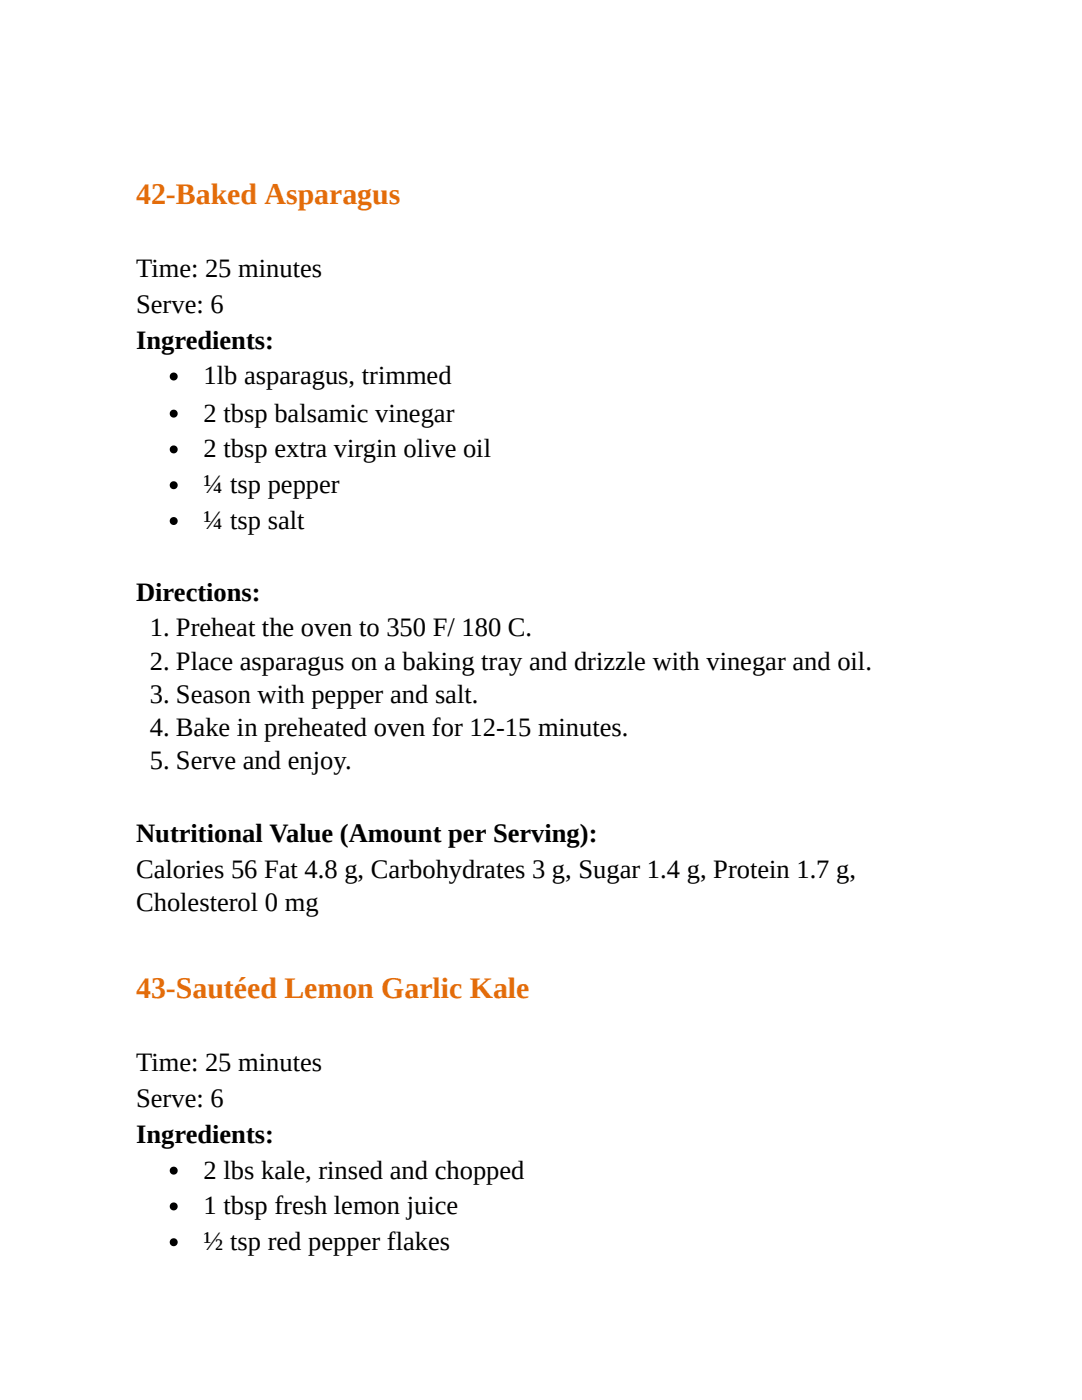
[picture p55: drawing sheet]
<svg xmlns="http://www.w3.org/2000/svg" width="216mm" height="279mm" viewBox="0 0 216 279" stroke-linecap="round" stroke-linejoin="round" font-family="sans-serif">
<defs><g id="words">
<g font-size="6" fill="#e36c0a">
<text x="27.2" y="40.7">42-Baked Asparagus</text>
<text x="27.2" y="199.2">43-Sautéed Lemon Garlic Kale</text>
</g>
<g font-size="5.3">
<text x="27.2" y="55.3">Time: 25 minutes</text>
<text x="27.2" y="62.4">Serve: 6</text>
<text x="27.2" y="69.6">Ingredients:</text>
<text x="40.6" y="76.7">1lb asparagus, trimmed</text>
<text x="40.6" y="84.1">2 tbsp balsamic vinegar</text>
<text x="40.6" y="91.3">2 tbsp extra virgin olive oil</text>
<text x="40.6" y="98.4">¼ tsp pepper</text>
<text x="40.6" y="105.6">¼ tsp salt</text>
<text x="27.2" y="119.9">Directions:</text>
<text x="29.9" y="127">1. Preheat the oven to 350 F/ 180 C.</text>
<text x="29.9" y="133.6">2. Place asparagus on a baking tray and drizzle with vinegar and oil.</text>
<text x="29.9" y="140.2">3. Season with pepper and salt.</text>
<text x="29.9" y="146.8">4. Bake in preheated oven for 12-15 minutes.</text>
<text x="29.9" y="153.5">5. Serve and enjoy.</text>
<text x="27.2" y="168">Nutritional Value (Amount per Serving):</text>
<text x="27.2" y="175.2">Calories 56 Fat 4.8 g, Carbohydrates 3 g, Sugar 1.4 g, Protein 1.7 g,</text>
<text x="27.2" y="181.8">Cholesterol 0 mg</text>
<text x="27.2" y="213.8">Time: 25 minutes</text>
<text x="27.2" y="220.9">Serve: 6</text>
<text x="27.2" y="228.1">Ingredients:</text>
<text x="40.6" y="235.2">2 lbs kale, rinsed and chopped</text>
<text x="40.6" y="242.4">1 tbsp fresh lemon juice</text>
<text x="40.6" y="249.5">½ tsp red pepper flakes</text>
</g>
</g></defs>
<g fill="#000">
<circle cx="34.7" cy="75.1" r=".79"/>
<circle cx="34.7" cy="89.7" r=".79"/>
<circle cx="34.7" cy="96.8" r=".79"/>
<circle cx="34.7" cy="82.5" r=".79"/>
<circle cx="34.7" cy="104" r=".79"/>
<circle cx="34.7" cy="233.6" r=".79"/>
<circle cx="34.7" cy="247.9" r=".79"/>
<circle cx="34.7" cy="240.8" r=".79"/>
</g>
<use href="#words"/>
</svg>
